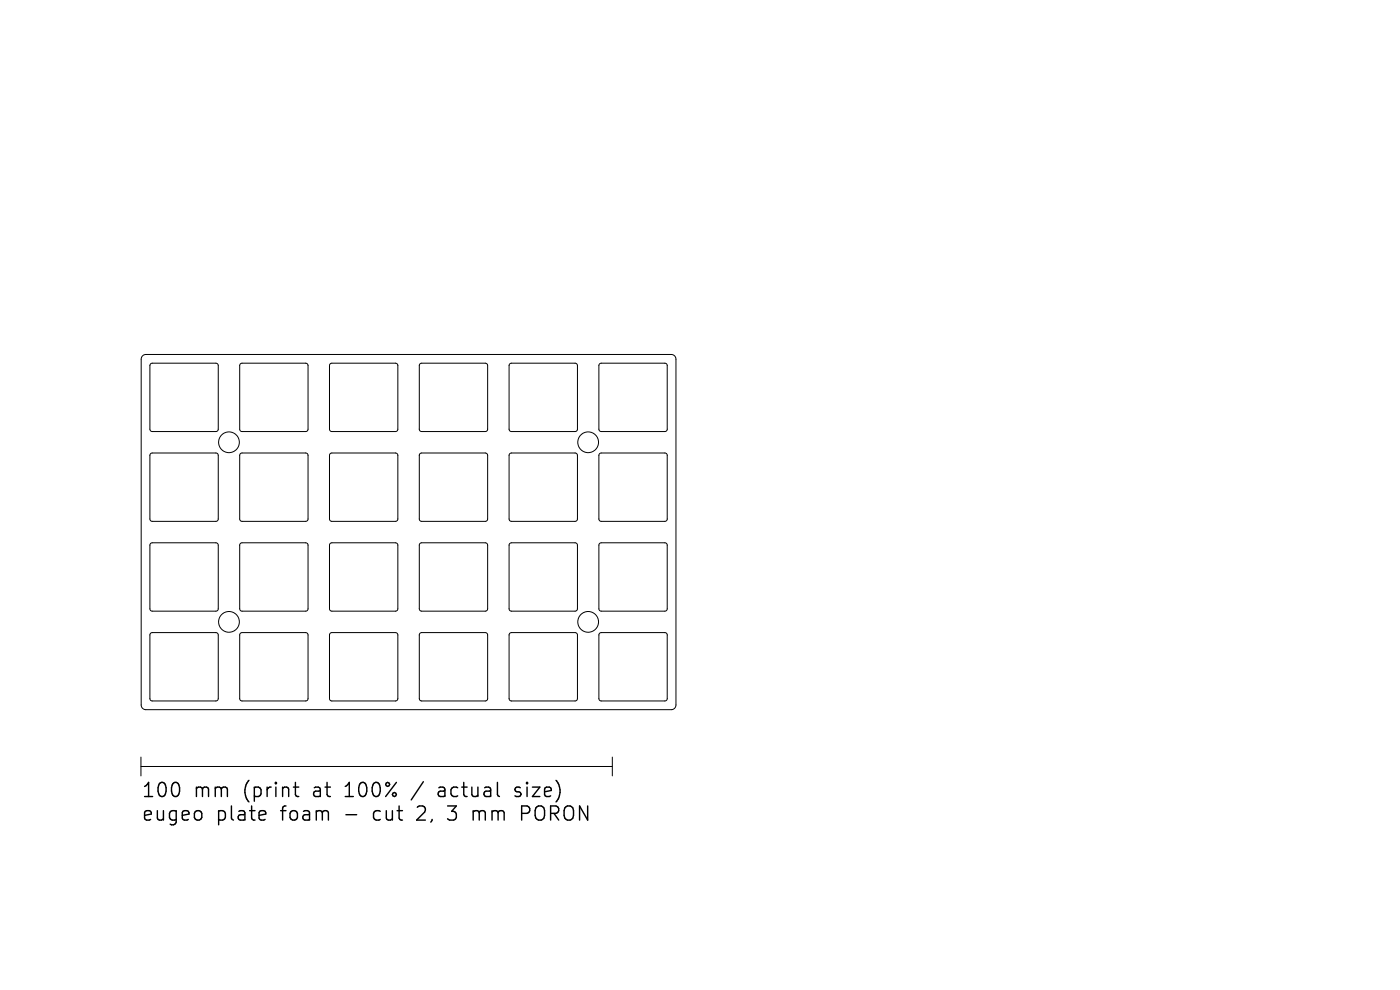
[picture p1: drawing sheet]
<svg xmlns="http://www.w3.org/2000/svg" width="297mm" height="210mm" viewBox="0 0 297 210" stroke-linecap="round" stroke-linejoin="round" font-family="sans-serif">
<defs><g id="words">
<g font-size="4.2">
<text x="29.9" y="169.5">100</text>
<text x="41.1" y="169.5">mm</text>
<text x="51.6" y="169.5">(print</text>
<text x="66.7" y="169.5">at</text>
<text x="73.7" y="169.5">100%</text>
<text x="88.3" y="169.5">/</text>
<text x="94" y="169.5">actual</text>
<text x="110.6" y="169.5">size)</text>
<text x="29.9" y="174.5">eugeo</text>
<text x="45.8" y="174.5">plate</text>
<text x="59.6" y="174.5">foam</text>
<text x="73.4" y="174.5">-</text>
<text x="79.7" y="174.5">cut</text>
<text x="89.3" y="174.5">2,</text>
<text x="96.1" y="174.5">3</text>
<text x="101.6" y="174.5">mm</text>
<text x="112.2" y="174.5">PORON</text>
</g>
</g></defs>
<g fill="none" stroke="#000" stroke-width=".21">
<path d="M30.2 75.5l.7-.3h111.5a1 1 0 0 1 1 1v73.3a1 1 0 0 1-1 1h-111.5a1 1 0 0 1-.9-1l-.1-73.3zM31.9 77.2l.4-.2h13.5l.4 .2 .1 .3v13.5l-.1 .4-.4 .1h-13.5l-.4-.1-.1-.4v-13.5zM51 77.2l.3-.2h13.6l.3 .2 .1 .3v13.5l-.1 .4-.4 .1h-13.5l-.3-.1-.1-.4v-13.5zM70 77.2l.4-.2h13.5l.4 .2 .1 .3v13.5l-.1 .4-.4 .1h-13.5l-.4-.1-.1-.4v-13.5zM89.1 77.2l.3-.2h13.6l.3 .2 .2 .3-.1 13.5-.1 .4-.4 .1h-13.5l-.3-.1-.1-.4v-13.5zM108.1 77.2l.4-.2h13.5l.4 .2 .1 .3v13.5l-.1 .4-.4 .1h-13.5l-.4-.1-.1-.4v-13.5zM127.2 77.2l.3-.2h13.6l.3 .2 .1 .3v13.5l-.1 .4-.4 .1h-13.5l-.3-.1-.2-.4 .1-13.5zM31.9 96.2l.4-.1h13.5l.4 .1 .1 .4v13.5l-.1 .3-.4 .2h-13.5l-.4-.2-.1-.3v-13.5zM51 96.2l.3-.1h13.6l.3 .1 .1 .4v13.5l-.1 .3-.4 .2h-13.5l-.3-.2-.1-.3v-13.5zM70 96.2l.4-.1h13.5l.4 .1 .1 .4v13.5l-.1 .3-.4 .2h-13.5l-.4-.2-.1-.3v-13.5zM89.1 96.2l.3-.1h13.6l.3 .1 .2 .4-.1 13.5-.1 .3-.3 .2h-13.6l-.3-.2-.2-.3 .1-13.5zM108.1 96.2l.4-.1h13.5l.4 .1 .1 .4v13.5l-.1 .3-.4 .2h-13.5l-.4-.2-.1-.3v-13.5z"/>
<path d="M127.2 96.2l.3-.1h13.6l.3 .1 .1 .4v13.5l-.1 .3-.4 .2h-13.5l-.3-.2-.2-.3 .1-13.5zM31.9 115.3l.4-.2h13.5l.4 .2 .1 .3v13.5l-.1 .4-.4 .1h-13.5l-.4-.1-.1-.4v-13.5zM51 115.3l.3-.2h13.6l.3 .2 .1 .3v13.5l-.1 .4-.4 .1h-13.5l-.3-.1-.1-.4v-13.5zM70 115.3l.4-.2h13.5l.4 .2 .1 .3v13.5l-.1 .4-.4 .1h-13.5l-.4-.1-.1-.4v-13.5zM89.1 115.3l.3-.2h13.6l.3 .2 .1 .3v13.5l-.1 .4-.4 .1h-13.5l-.3-.1-.2-.4 .1-13.5zM108.1 115.3l.4-.2h13.5l.4 .2 .1 .3v13.5l-.1 .4-.4 .1h-13.5l-.4-.1-.1-.4v-13.5zM127.2 115.3l.3-.2h13.6l.3 .2 .1 .3v13.5l-.1 .4-.4 .1h-13.5l-.3-.1-.2-.4 .1-13.5zM31.9 134.3l.4-.1h13.5l.4 .1 .1 .4v13.5l-.1 .3-.4 .2h-13.5l-.4-.2-.1-.3v-13.5zM51 134.3l.3-.1h13.6l.3 .1 .1 .4v13.5l-.1 .3-.3 .2h-13.6l-.3-.2-.1-.3v-13.5zM70 134.3l.4-.1h13.5l.4 .1 .1 .4v13.5l-.1 .3-.4 .2h-13.5l-.4-.2-.1-.3v-13.5zM89.1 134.3l.3-.1h13.6l.3 .1 .2 .4-.1 13.5-.1 .3-.4 .2h-13.5l-.3-.2-.1-.3v-13.5zM108.1 134.3l.4-.1h13.5l.4 .1 .1 .4v13.5l-.1 .3-.4 .2h-13.5l-.4-.2-.1-.3v-13.5z"/>
<path d="M127.2 134.3l.3-.1h13.6l.3 .1 .2 .4-.1 13.5-.1 .3-.3 .2h-13.6l-.3-.2-.2-.3 .1-13.5zM29.9 162.6h100M29.9 160.6v4M129.9 160.6v4"/>
<circle cx="48.6" cy="93.8" r="2.2"/>
<circle cx="124.8" cy="93.8" r="2.2"/>
<circle cx="48.6" cy="131.9" r="2.2"/>
<circle cx="124.8" cy="131.9" r="2.2"/>
</g>
<path d="M56 172l.2 .1 .2 .6-1.4 .3M56.2 173.8l-.2 .2M62.2 167h1.2M62.7 166v2.5l.1 .3 .6 .2M109.2 168.8l.3 .2M109.4 167.1l-.2 .3 .2 .4M110.7 171v3M110.7 172.5h1.1" fill="none" stroke="#000" stroke-width=".3"/>
<use href="#words"/>
</svg>
